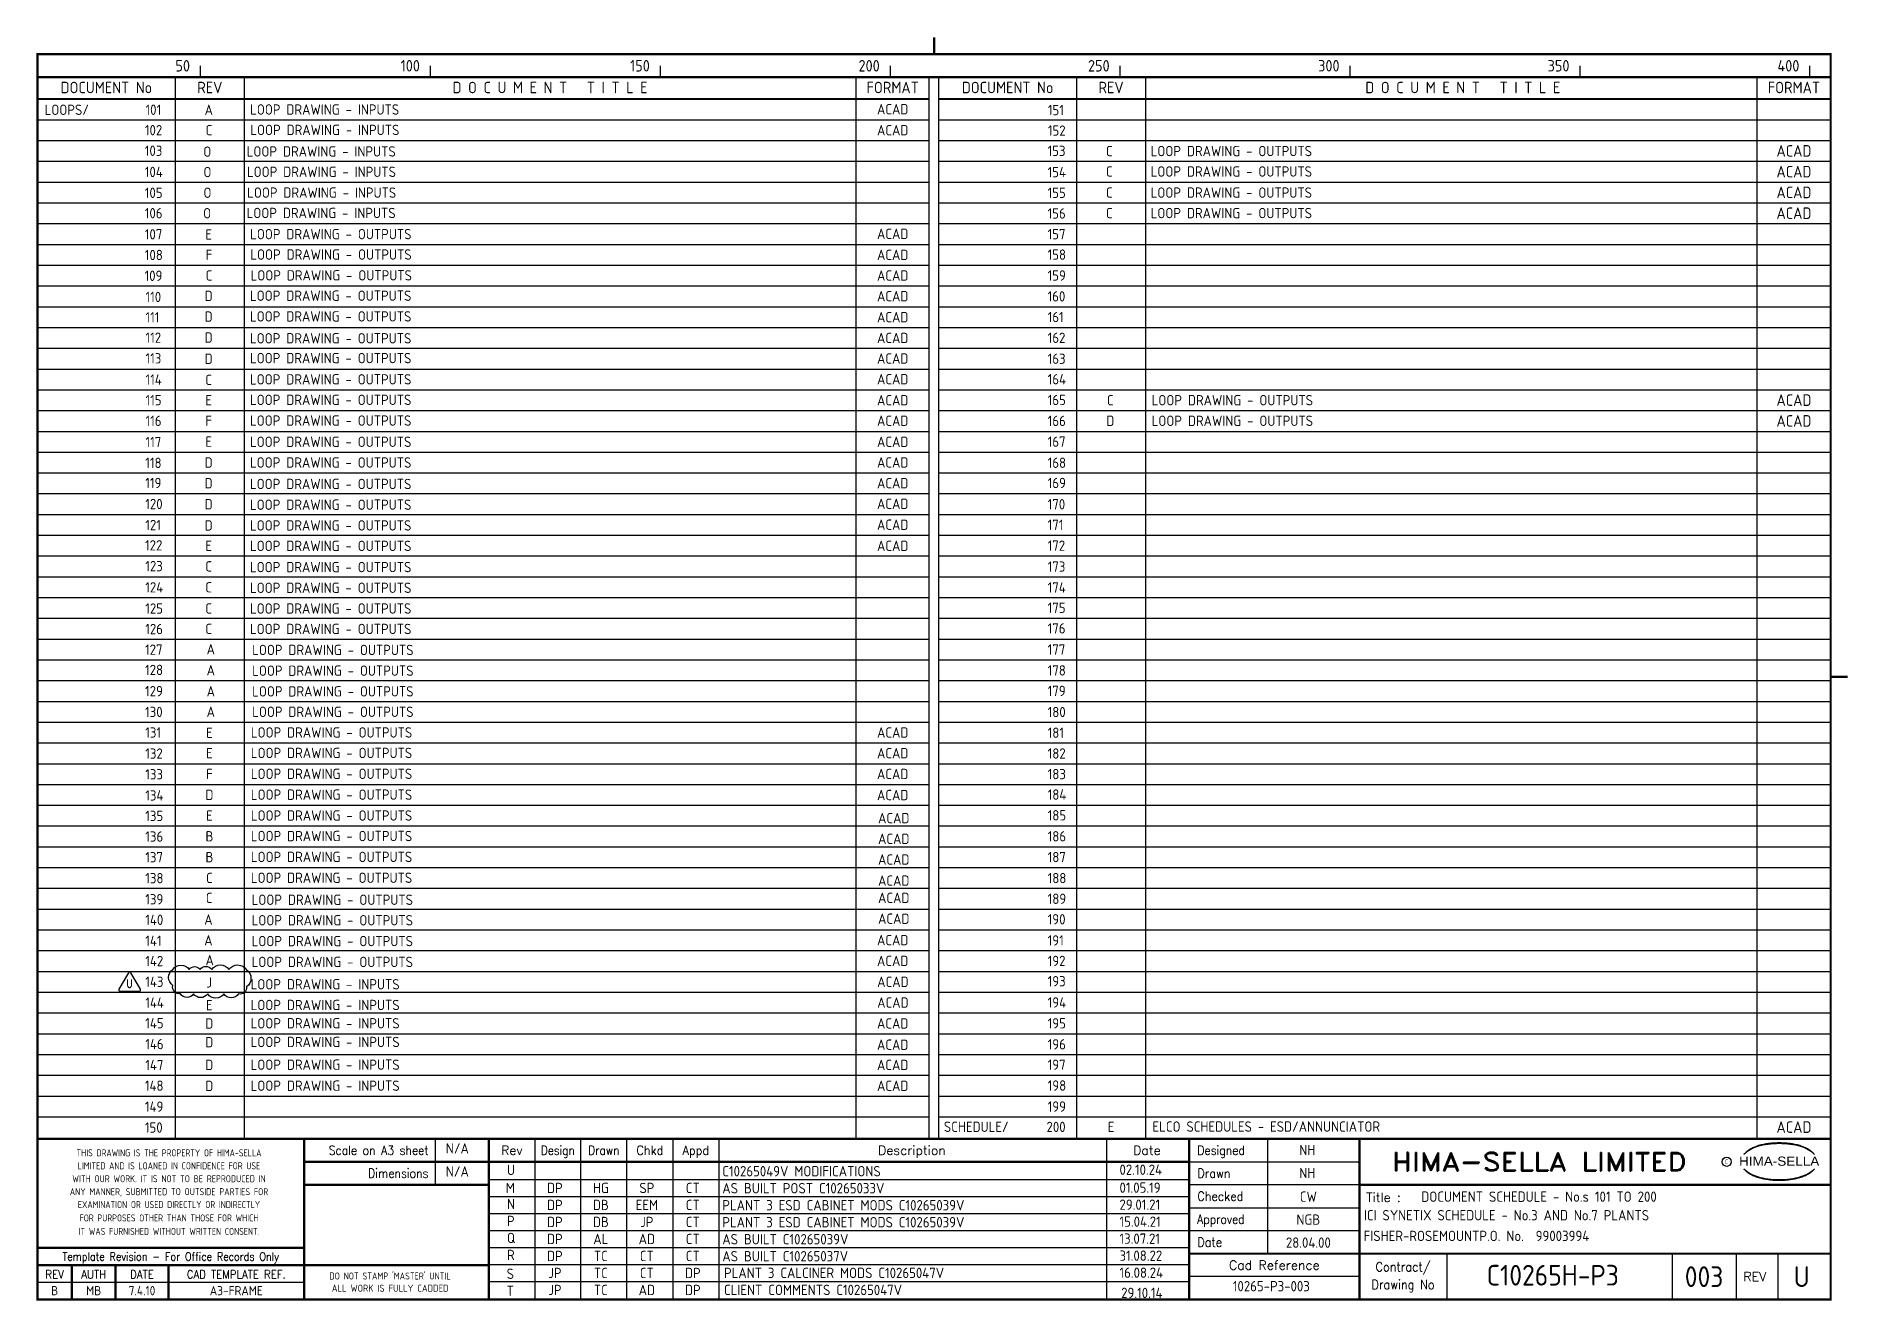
# Model space of a CAD drawing. Extents: x 14 to 408, y 0 to 275.
import ezdxf
from ezdxf.enums import TextEntityAlignment as Align

# ---------------------------------------------------------------- set-up
doc = ezdxf.new("R2010")
doc.units = 0
doc.header["$LTSCALE"] = 0.25
doc.header["$MEASUREMENT"] = 0
doc.layers.get('0').update_dxf_attribs({"color": 41, "linetype": 'CONTINUOUS'})
for name, color, linetype in [('00-DRG_FRAME', 12, 'CONTINUOUS'), ('02-TEXT', 2, 'CONTINUOUS'), ('03-DOC_LIST_101-200', 7, 'CONTINUOUS'), ('051-TEXT', 2, 'CONTINUOUS')]:
    doc.layers.add(name, color=color, linetype=linetype)
doc.styles.add('ARIAL', font='arial.ttf', dxfattribs={"height": 2.5})
doc.styles.add('ISO', font='iso.shx')
doc.styles.add('ROMAND', font='ROMAND')
doc.styles.add('ROMANS', font='romans.shx', dxfattribs={"width": 0.8})

msp = doc.modelspace()

# ---------------------------------------------------------------- texts
at = {"layer": '00-DRG_FRAME', "style": 'ISO'}
for s, p in [('50', (47.69, 267.75)), ('100', (97.69, 267.75)), ('150', (147.69, 267.75)), ('200', (197.69, 267.75)), ('250', (247.69, 267.75)), ('300', (297.69, 267.75)), ('350', (347.69, 267.75)), ('400', (397.69, 267.75))]:
    msp.add_text(s, height=2.5, dxfattribs=at).set_placement(p, align=Align.RIGHT)
at = {"layer": '00-DRG_FRAME', "color": 3, "style": 'ISO'}
for s, width, p in [('THIS DRAWING IS THE PROPERTY OF HIMA-SELLA', 0.9, (43.12, 32.44)), ("DO NOT STAMP 'MASTER' UNTIL", 0.95, (91.21, 5.79))]:
    msp.add_text(s, height=1.53, dxfattribs=dict(at, width=width)).set_placement(p, align=Align.MIDDLE)
at = {"layer": '00-DRG_FRAME', "color": 4, "style": 'ROMAND', "width": 0.87}
for s, p in [('Scale on A3 sheet', (99.54, 32)), ('Dimensions', (99.54, 27.01))]:
    msp.add_text(s, height=2, dxfattribs=at).set_placement(p, align=Align.RIGHT)
at = {"layer": '00-DRG_FRAME', "color": 4, "style": 'ROMAND'}
for s, p in [('Rev', (117.7, 32)), ('Description', (204.69, 32)), ('Date', (255.79, 32))]:
    msp.add_text(s, height=2, dxfattribs=at).set_placement(p, align=Align.CENTER)
for s, width, p in [('Design', 0.85, (127.7, 32)), ('Drawn', 0.85, (137.7, 32)), ('Chkd', 0.9, (147.7, 32)), ('Appd', 0.9, (157.7, 32))]:
    msp.add_text(s, height=2, dxfattribs=dict(at, width=width)).set_placement(p, align=Align.CENTER)
for s, width, p in [('Designed', 0.87, (266.75, 32)), ('Drawn', 0.9, (266.75, 27)), ('Checked', 0.9, (266.75, 22)), ('Approved', 0.85, (266.75, 17)), ('Date', 0.9, (266.75, 12))]:
    msp.add_text(s, height=2, dxfattribs=dict(at, width=width)).set_placement(p)
at = {"layer": '00-DRG_FRAME', "style": 'ROMAND', "width": 1.15}
msp.add_text('HIMA-SELLA LIMITED', height=4, dxfattribs=at).set_placement((341.1, 30.5), align=Align.MIDDLE)
at = {"layer": '00-DRG_FRAME', "style": 'ARIAL', "width": 1.05}
msp.add_text('HIMA-SELLA', height=2, dxfattribs=at).set_placement((393.3, 29.63), align=Align.CENTER)
at = {"layer": '00-DRG_FRAME', "color": 3, "style": 'ISO'}
for s, width, p in [('LIMITED AND IS LOANED IN CONFIDENCE FOR USE', 0.9, (43.12, 29.62)), ('ANY MANNER, SUBMITTED TO OUTSIDE PARTIES FOR', 0.87, (43.12, 23.99)), ('WITH OUR WORK. IT IS NOT TO BE REPRODUCED IN', 0.87, (43.12, 26.81)), ('EXAMINATION OR USED DIRECTLY OR INDIRECTLY', 0.9, (43.12, 21.18)), ('IT WAS FURNISHED WITHOUT WRITTEN CONSENT.', 0.9, (43.12, 15.35)), ('FOR PURPOSES OTHER THAN THOSE FOR WHICH', 0.9, (43.12, 18.27))]:
    msp.add_text(s, height=1.53, dxfattribs=dict(at, width=width)).set_placement(p, align=Align.MIDDLE_CENTER)
at = {"layer": '00-DRG_FRAME', "color": 3, "style": 'ISO', "width": 0.9}
msp.add_text('C', height=1, dxfattribs=at).set_placement((381.84, 30), align=Align.CENTER)
at = {"layer": '00-DRG_FRAME', "color": 4, "style": 'ROMAND'}
msp.add_text('Title :', height=2, dxfattribs=at).set_placement((303.5, 21.75))
for s, height, width, p in [('Template Revision - For Office Records Only', 1.8, 0.85, (43.5, 9.62)), ('Contract/', 2, 0.9, (311.5, 7.5)), ('REV', 1.8, 0.9, (18.25, 6)), ('AUTH', 1.8, 0.9, (26.75, 6)), ('DATE', 1.8, 0.9, (37.25, 6)), ('CAD TEMPLATE REF.', 1.8, 0.9, (57.75, 6)), ('Drawing No', 2, 0.9, (311.5, 3.5))]:
    msp.add_text(s, height=height, dxfattribs=dict(at, width=width)).set_placement(p, align=Align.MIDDLE)
for s, p in [('Cad Reference', (283.5, 8)), ('REV', (388, 5.5))]:
    msp.add_text(s, height=2, dxfattribs=at).set_placement(p, align=Align.MIDDLE)
at = {"layer": '00-DRG_FRAME', "color": 41, "style": 'ISO'}
for s, p in [('B', (18.25, 1.45)), ('MB', (26.75, 1.45)), ('7.4.10', (37.25, 1.45)), ('A3-FRAME', (57.75, 1.45))]:
    msp.add_text(s, height=2, dxfattribs=at).set_placement(p, align=Align.CENTER)
at = {"layer": '00-DRG_FRAME', "color": 3, "style": 'ISO'}
msp.add_text('ALL WORK IS FULLY CADDED', height=1.53, dxfattribs=at).set_placement((91.21, 2.98), align=Align.MIDDLE_CENTER)
at = {"layer": '02-TEXT', "color": 2, "style": 'ROMANS', "width": 0.8}
msp.add_text('U', height=1.8, dxfattribs=at).set_placement((34.53, 69.28), align=Align.MIDDLE)
at = {"layer": '03-DOC_LIST_101-200', "style": 'ISO'}
for s, height, p in [('DOCUMENT No', 2.5, (29.5, 263.02)), ('REV', 2.5, (52, 263.02)), ('D O C U M E N T   T I T L E', 2.5, (126, 263.02)), ('FORMAT', 2.5, (200.5, 263.02)), ('DOCUMENT No', 2.5, (225.5, 263.02)), ('REV', 2.5, (248, 263.02)), ('D O C U M E N T   T I T L E', 2.5, (324.5, 263.02)), ('FORMAT', 2.5, (396.5, 263.02)), ('A', 2.25, (51.77, 258.3)), ('ACAD', 2.25, (200.51, 258.42)), ('C', 2.25, (51.81, 253.87)), ('ACAD', 2.25, (200.51, 253.85)), ('O', 2.25, (51.45, 249.19)), ('C', 2.25, (247.61, 249.32)), ('ACAD', 2.5, (396.5, 249.23)), ('O', 2.25, (51.49, 244.75)), ('C', 2.25, (247.61, 244.87)), ('ACAD', 2.5, (396.5, 244.71)), ('O', 2.25, (51.49, 240.25)), ('C', 2.25, (247.61, 240.28)), ('ACAD', 2.5, (396.5, 240.19)), ('O', 2.25, (51.42, 235.79)), ('C', 2.25, (247.61, 235.82)), ('ACAD', 2.5, (396.5, 235.67)), ('E', 2.25, (51.77, 231.18)), ('ACAD', 2.25, (200.51, 231.3)), ('F', 2.25, (51.81, 226.75)), ('ACAD', 2.25, (200.51, 226.73)), ('C', 2.25, (51.81, 222.24)), ('ACAD', 2.25, (200.51, 222.22)), ('D', 2.25, (51.74, 217.79)), ('ACAD', 2.25, (200.51, 217.74)), ('D', 2.25, (51.74, 213.29)), ('ACAD', 2.25, (200.51, 213.17)), ('D', 2.25, (51.74, 208.73)), ('ACAD', 2.25, (200.51, 208.64)), ('D', 2.25, (51.74, 204.12)), ('ACAD', 2.25, (200.51, 204.16)), ('C', 2.25, (51.74, 199.52)), ('ACAD', 2.25, (200.51, 199.67)), ('E', 2.25, (51.74, 195.07)), ('ACAD', 2.25, (200.51, 195.08)), ('C', 2.25, (247.83, 195.1)), ('ACAD', 2.5, (396.5, 194.99)), ('F', 2.25, (51.74, 190.63)), ('ACAD', 2.25, (200.51, 190.63)), ('D', 2.25, (247.83, 190.62)), ('ACAD', 2.5, (396.5, 190.47)), ('E', 2.25, (51.74, 186.07)), ('ACAD', 2.25, (200.51, 186.05)), ('D', 2.25, (51.74, 181.52)), ('ACAD', 2.25, (200.51, 181.56)), ('D', 2.25, (51.74, 177.02)), ('ACAD', 2.25, (200.51, 177.04)), ('D', 2.25, (51.74, 172.46)), ('ACAD', 2.25, (200.51, 172.56)), ('D', 2.25, (51.74, 167.86)), ('ACAD', 2.25, (200.51, 168.01)), ('E', 2.25, (51.74, 163.42)), ('ACAD', 2.25, (200.51, 163.42)), ('C', 2.25, (51.74, 158.94)), ('C', 2.25, (51.74, 154.38)), ('C', 2.25, (51.74, 149.78)), ('C', 2.25, (51.74, 145.34)), ('A', 2.25, (52.21, 140.91)), ('A', 2.25, (52.21, 136.35)), ('A', 2.25, (52.21, 131.75)), ('A', 2.25, (52.21, 127.3)), ('E', 2.25, (51.92, 122.74)), ('ACAD', 2.25, (200.51, 122.79)), ('E', 2.25, (51.92, 118.28)), ('ACAD', 2.25, (200.51, 118.28)), ('F', 2.25, (51.92, 113.75)), ('ACAD', 2.25, (200.51, 113.76)), ('D', 2.25, (51.92, 109.21)), ('ACAD', 2.25, (200.51, 109.18)), ('E', 2.25, (51.92, 104.69)), ('ACAD', 2.25, (200.74, 104.16)), ('B', 2.25, (51.92, 100.2)), ('ACAD', 2.25, (200.74, 99.65)), ('B', 2.25, (51.92, 95.67)), ('ACAD', 2.25, (200.74, 95.14)), ('C', 2.25, (51.92, 91.13)), ('ACAD', 2.25, (200.74, 90.55)), ('C', 2.25, (51.86, 86.79)), ('ACAD', 2.25, (200.74, 86.8)), ('A', 2.25, (51.69, 82.08)), ('ACAD', 2.25, (200.74, 82.27)), ('A', 2.25, (51.69, 77.56)), ('ACAD', 2.25, (200.51, 77.61)), ('A', 2.25, (51.97, 73.24)), ('ACAD', 2.25, (200.51, 73.08)), ('J', 2.25, (51.87, 68.41)), ('ACAD', 2.25, (200.55, 68.54)), ('E', 2.25, (51.87, 63.44)), ('ACAD', 2.25, (200.55, 64.01)), ('D', 2.25, (51.87, 59.46)), ('ACAD', 2.25, (200.51, 59.48)), ('D', 2.25, (51.87, 55.39)), ('ACAD', 2.25, (200.51, 54.85)), ('D', 2.25, (51.87, 50.45)), ('ACAD', 2.25, (200.51, 50.44)), ('D', 2.25, (51.87, 45.88)), ('ACAD', 2.25, (200.51, 45.91)), ('E', 2.25, (248.01, 36.97)), ('ACAD', 2.5, (396.5, 36.79))]:
    msp.add_text(s, height=height, dxfattribs=at).set_placement(p, align=Align.CENTER)
for s, p in [('LOOPS/', (16.07, 258.3)), ('101', (38.01, 258.3)), ('LOOP DRAWING - INPUTS', (60.77, 258.36)), ('151', (234.25, 258.24)), ('102', (37.87, 253.86)), ('LOOP DRAWING - INPUTS', (60.81, 253.92)), ('152', (234.25, 253.77)), ('103', (37.86, 249.38)), ('LOOP DRAWING - INPUTS', (60.03, 249.24)), ('153', (234.19, 249.36)), ('LOOP DRAWING - OUTPUTS', (256.61, 249.32)), ('104', (37.86, 244.78)), ('LOOP DRAWING - INPUTS', (60.07, 244.8)), ('154', (234.19, 244.74)), ('LOOP DRAWING - OUTPUTS', (256.61, 244.87)), ('105', (37.86, 240.23)), ('LOOP DRAWING - INPUTS', (60.12, 240.27)), ('155', (234.19, 240.24)), ('LOOP DRAWING - OUTPUTS', (256.61, 240.28)), ('106', (37.86, 235.8)), ('LOOP DRAWING - INPUTS', (60, 235.84)), ('156', (234.19, 235.74)), ('LOOP DRAWING - OUTPUTS', (256.61, 235.82)), ('107', (37.86, 231.2)), ('LOOP DRAWING - OUTPUTS', (60.77, 231.24)), ('157', (234.19, 231.24)), ('108', (37.86, 226.7)), ('LOOP DRAWING - OUTPUTS', (60.81, 226.8)), ('158', (234.19, 226.78)), ('109', (37.8, 222.17)), ('LOOP DRAWING - OUTPUTS', (60.86, 222.27)), ('159', (234.19, 222.24)), ('110', (38.01, 217.58)), ('LOOP DRAWING - OUTPUTS', (60.74, 217.84)), ('160', (234.19, 217.7)), ('111', (38.01, 213.14)), ('LOOP DRAWING - OUTPUTS', (60.74, 213.34)), ('161', (234.21, 213.2)), ('112', (38.01, 208.71)), ('LOOP DRAWING - OUTPUTS', (60.74, 208.57)), ('162', (234.21, 208.68)), ('113', (38.01, 204.21)), ('LOOP DRAWING - OUTPUTS', (60.74, 204.26)), ('163', (234.21, 204.13)), ('114', (38.01, 199.6)), ('LOOP DRAWING - OUTPUTS', (60.74, 199.64)), ('164', (234.21, 199.67)), ('115', (38.01, 195.11)), ('LOOP DRAWING - OUTPUTS', (60.74, 195.18)), ('165', (234.21, 195.15)), ('LOOP DRAWING - OUTPUTS', (256.83, 195.1)), ('116', (38.01, 190.61)), ('LOOP DRAWING - OUTPUTS', (60.74, 190.67)), ('166', (234.21, 190.6)), ('LOOP DRAWING - OUTPUTS', (256.83, 190.62)), ('117', (38.01, 186)), ('LOOP DRAWING - OUTPUTS', (60.74, 186.05)), ('167', (234.21, 186.08)), ('118', (37.95, 181.46)), ('LOOP DRAWING - OUTPUTS', (60.74, 181.54)), ('168', (234.21, 181.49)), ('119', (37.95, 177.09)), ('LOOP DRAWING - OUTPUTS', (60.74, 176.87)), ('169', (234.21, 177.09)), ('120', (37.95, 172.51)), ('LOOP DRAWING - OUTPUTS', (60.74, 172.36)), ('170', (234.21, 172.46)), ('121', (37.95, 167.93)), ('LOOP DRAWING - OUTPUTS', (60.74, 167.85)), ('171', (234.21, 167.99)), ('122', (37.91, 163.52)), ('LOOP DRAWING - OUTPUTS', (60.74, 163.4)), ('172', (234.21, 163.45)), ('123', (37.95, 158.99)), ('LOOP DRAWING - OUTPUTS', (60.74, 158.79)), ('173', (234.21, 158.88)), ('124', (37.95, 154.38)), ('LOOP DRAWING - OUTPUTS', (60.74, 154.28)), ('174', (234.21, 154.35)), ('125', (37.95, 149.77)), ('LOOP DRAWING - OUTPUTS', (60.74, 149.77)), ('175', (234.21, 149.93)), ('126', (37.95, 145.31)), ('LOOP DRAWING - OUTPUTS', (60.74, 145.32)), ('176', (234.21, 145.45)), ('127', (37.91, 140.82)), ('LOOP DRAWING - OUTPUTS', (61.21, 140.75)), ('177', (234.21, 140.85)), ('128', (37.91, 136.4)), ('LOOP DRAWING - OUTPUTS', (61.21, 136.24)), ('178', (234.21, 136.3)), ('129', (37.91, 131.79)), ('179', (234.21, 131.84)), ('LOOP DRAWING - OUTPUTS', (61.21, 131.74)), ('130', (37.91, 127.26)), ('LOOP DRAWING - OUTPUTS', (61.21, 127.29)), ('180', (234.21, 127.24)), ('131', (37.95, 122.79)), ('LOOP DRAWING - OUTPUTS', (60.92, 122.8)), ('181', (234.21, 122.74)), ('132', (37.95, 118.2)), ('LOOP DRAWING - OUTPUTS', (60.92, 118.34)), ('182', (234.21, 118.22)), ('133', (37.95, 113.69)), ('LOOP DRAWING - OUTPUTS', (60.92, 113.8)), ('183', (234.21, 113.74)), ('134', (37.95, 109.1)), ('LOOP DRAWING - OUTPUTS', (60.92, 109.26)), ('184', (234.21, 109.28)), ('135', (37.95, 104.63)), ('LOOP DRAWING - OUTPUTS', (60.92, 104.72)), ('185', (234.21, 104.77)), ('LOOP DRAWING - OUTPUTS', (60.92, 100.26)), ('136', (37.96, 100.15)), ('186', (234.21, 100.2)), ('137', (37.96, 95.64)), ('LOOP DRAWING - OUTPUTS', (60.92, 95.72)), ('187', (234.21, 95.68)), ('138', (37.96, 91.09)), ('LOOP DRAWING - OUTPUTS', (60.92, 91.18)), ('188', (234.21, 91.11)), ('139', (37.96, 86.5)), ('LOOP DRAWING - OUTPUTS', (61.09, 86.39)), ('189', (234.21, 86.6)), ('140', (37.96, 82.03)), ('LOOP DRAWING - OUTPUTS', (61.09, 81.93)), ('190', (234.21, 82.14)), ('141', (37.96, 77.47)), ('LOOP DRAWING - OUTPUTS', (61.09, 77.4)), ('191', (234.21, 77.54)), ('142', (37.96, 73.06)), ('LOOP DRAWING - OUTPUTS', (61.09, 72.86)), ('192', (234.21, 73.08)), ('143', (37.96, 68.55)), ('LOOP DRAWING - INPUTS', (60.87, 68)), ('193', (234.21, 68.67)), ('144', (37.96, 64)), ('LOOP DRAWING - INPUTS', (60.87, 63.49)), ('194', (234.21, 64.04)), ('145', (37.96, 59.54)), ('LOOP DRAWING - INPUTS', (60.87, 59.51)), ('195', (234.21, 59.5)), ('146', (37.96, 54.99)), ('LOOP DRAWING - INPUTS', (60.87, 55.44)), ('196', (234.21, 54.93)), ('147', (37.96, 50.43)), ('LOOP DRAWING - INPUTS', (60.87, 50.5)), ('197', (234.21, 50.5)), ('148', (37.87, 45.93)), ('LOOP DRAWING - INPUTS', (60.87, 45.93)), ('198', (234.21, 45.96)), ('149', (37.87, 41.37)), ('199', (234.21, 41.39)), ('150', (37.87, 36.82)), ('SCHEDULE/', (211.63, 36.99)), ('200', (233.96, 36.96)), ('ELCO SCHEDULES - ESD/ANNUNCIATOR', (257.01, 37.03))]:
    msp.add_text(s, height=2.25, dxfattribs=at).set_placement(p)
at = {"layer": '03-DOC_LIST_101-200', "color": 2, "style": 'ISO'}
for s, p in [('C10265049V MODIFICATIONS', (163.45, 27.32)), ('02.10.24', (249.83, 27.65)), ('AS BUILT POST C10265033V', (163.45, 23.62)), ('01.05.19', (249.83, 23.74)), ('N', (116.62, 20.2)), ('PLANT 3 ESD CABINET MODS C10265039V', (163.45, 19.92)), ('29.01.21', (249.83, 20.04)), ('P', (116.62, 16.5)), ('PLANT 3 ESD CABINET MODS C10265039V', (163.45, 16.22)), ('15.04.21', (249.83, 16.34)), ('Q', (116.62, 12.8)), ('AS BUILT C10265039V ', (163.45, 12.52)), ('13.07.21', (249.83, 12.64)), ('R', (116.62, 9.1)), ('AS BUILT C10265037V', (163.45, 8.82)), ('31.08.22', (249.83, 8.94)), ('S', (116.55, 5)), ('PLANT 3 CALCINER MODS C10265047V', (163.82, 5.19)), ('16.08.24', (249.83, 5.24)), ('T', (116.55, 1.3)), ('CLIENT COMMENTS C10265047V', (163.82, 1.49)), ('29.10.14', (250.2, 0.84))]:
    msp.add_text(s, height=2.25, dxfattribs=at).set_placement(p)
for tag, p in [('NH', (290.68, 31.92)), ('U', (117.49, 27.59)), ('NH', (290.68, 26.92)), ('M', (117.35, 23.67)), ('DP', (127.04, 23.67)), ('', (127.1, 27.33)), ('HG', (137.04, 23.67)), ('', (137.1, 27.33)), ('SP', (147.04, 23.67)), ('', (147.1, 27.33)), ('CT', (157.04, 23.67)), ('', (157.1, 27.33)), ('CW', (290.91, 21.78)), ('DP', (127.04, 19.97)), ('DB', (137.04, 19.97)), ('EEM', (147.04, 19.97)), ('CT', (157.04, 19.97)), ('DP', (127.04, 16.27)), ('DB', (137.04, 16.27)), ('JP', (147.04, 16.27)), ('CT', (157.04, 16.27)), ('NGB', (290.91, 16.78)), ('DP', (127.04, 12.57)), ('AL', (137.04, 12.57)), ('AD', (147.04, 12.57)), ('CT', (157.04, 12.57)), ('28.04.00', (290.91, 11.78)), ('DP', (127.04, 8.87)), ('TC', (137.04, 8.87)), ('CT', (147.04, 8.87)), ('CT', (157.04, 8.87)), ('JP', (127.04, 5.17)), ('TC', (137.04, 5.17)), ('CT', (147.04, 5.17)), ('DP', (157.04, 5.17)), ('JP', (127.04, 1.47)), ('TC', (137.04, 1.47)), ('AD', (147.04, 1.47)), ('DP', (157.04, 1.47))]:
    msp.add_attdef(tag, text='0', height=2.25, dxfattribs=at).set_placement(p, align=Align.CENTER)

# ---------------------------------------------------------------- blocks, each defined once
blk = doc.blocks.new('A3-TITLE')
at = {"layer": '051-TEXT', "style": 'ISO'}
blk.add_attdef('TITLE_1', (315.46, 21.78), '', height=2.25, dxfattribs=at)
for tag, p in [('DRGNO', (376.96, 3.24)), ('REV.', (398.2, 3.24))]:
    blk.add_attdef(tag, text='', height=4.5, dxfattribs=at).set_placement(p, align=Align.CENTER)
blk = doc.blocks.new('A3-CONTRACT')
at = {"layer": '051-TEXT', "color": 41, "style": 'ISO'}
for tag, height, p in [('SCALE', 2.25, (106.71, 31.82)), ('DIMS', 2.25, (106.71, 26.8)), ('CAD-REF', 2.25, (283.73, 1.84)), ('CONTRACT', 4.5, (344.94, 3.1))]:
    blk.add_attdef(tag, text='', height=height, dxfattribs=at).set_placement(p, align=Align.CENTER)
for tag, p in [('TITLE_2', (303.86, 17.28)), ('TITLE_3', (303.79, 12.78))]:
    blk.add_attdef(tag, p, '', height=2.25, dxfattribs=at)

# ---------------------------------------------------------------- linework, layer by layer
msp.add_lwpolyline([(34.31, 71.64), (32.23, 68.04, 0.57735), (32.49, 67.59), (36.65, 67.59, 0.57735), (36.91, 68.04), (34.83, 71.64, 0.57735)], format="xyb", close=True)
at = {"color": 6}
msp.add_lwpolyline([(43.94, 72.36, -0.520567), (47.52, 72.36, -0.520567), (49.87, 72.36, -0.520567), (52.4, 72.36, -0.520567), (56.15, 72.36, -0.520567), (59.99, 72.28, -0.520567), (59.99, 68.58, -0.520567), (58.25, 67.02, -0.520567), (55.03, 67.02, -0.520567), (51.54, 67.02, -0.520567), (48.47, 67.02, -0.520567), (45.6, 67.02, -0.520567), (43.94, 68.89, -0.520567)], format="xyb", close=True, dxfattribs=at)
at = {"layer": '00-DRG_FRAME'}
for p, q in [((50, 266.5), (50, 269)), ((100, 266.5), (100, 269)), ((150, 266.5), (150, 269)), ((200, 266.5), (200, 269)), ((250, 266.5), (250, 269)), ((300, 266.5), (300, 269)), ((350, 266.5), (350, 269)), ((400, 266.5), (400, 269)), ((101.01, 35.5), (101.01, 25.5)), ((122.7, 35.5), (122.7, 0.5)), ((132.7, 0.5), (132.7, 35.5)), ((142.7, 0.5), (142.7, 35.5)), ((152.7, 35.5), (152.7, 0.5)), ((162.7, 35.5), (162.7, 0.5)), ((247, 35.5), (247, 0.5)), ((282, 35.5), (282, 10.5)), ((265, 30.5), (302, 30.5)), ((265, 26.59), (112.7, 26.59)), ((302, 25.5), (265, 25.5)), ((265, 22.89), (112.7, 22.89)), ((265, 20.5), (302, 20.5)), ((265, 19.19), (112.7, 19.19)), ((265, 15.49), (112.7, 15.49)), ((302, 15.5), (265, 15.5)), ((265, 11.79), (112.7, 11.79)), ((265, 8.09), (112.7, 8.09)), ((321, 10.5), (321, 0.5)), ((370, 10.5), (370, 0.5)), ((384, 0.5), (384, 10.5)), ((393, 10.5), (393, 0.5)), ((72.5, 4.25), (14.5, 4.25)), ((265, 4.39), (112.7, 4.39)), ((302, 5.5), (265, 5.5))]:
    msp.add_line(p, q, dxfattribs=at)
at = {"layer": '00-DRG_FRAME', "const_width": 0.5}
for points in [[(209.5, 271.5), (209.5, 275.18)], [(209.5, 271.5), (209.5, 275.18)], [(14.5, 266.5), (404.5, 266.5)], [(404.5, 136), (408.18, 136)], [(404.5, 35.5), (14.5, 35.5)], [(72.5, 0.5), (72.5, 35.5)], [(112.7, 0.5), (112.7, 35.5)], [(265, 35.5), (265, 0.5)], [(302, 0.5), (302, 35.5)], [(265, 30.5), (72.5, 30.5)], [(112.7, 25.5), (72.5, 25.5)], [(404.5, 25.5), (302, 25.5)], [(14.5, 11.75), (72.5, 11.75)], [(14.5, 8), (72.5, 8)], [(22, 0.5), (22, 8)], [(31.5, 0.5), (31.5, 8)], [(43, 0.5), (43, 8)], [(112.7, 8), (72.5, 8)], [(265, 10.5), (404.5, 10.5)]]:
    msp.add_lwpolyline(points, dxfattribs=at)
msp.add_lwpolyline([(14.5, 0.5), (404.5, 0.5), (404.5, 271.5), (14.5, 271.5)], close=True, dxfattribs=at)
at = {"layer": '00-DRG_FRAME', "color": 3}
msp.add_circle((381.88, 30.5), 1, dxfattribs=at)
for centre, radius, start, end in [((390.6, 26.83), 7.24, 106.0532, 133.5024), ((390.88, 27.01), 7.3, 130.419, 136.057), ((390.11, 28.1), 5.98, 122.244, 131.6154), ((389.75, 28.78), 5.21, 111.8206, 122.8668), ((391.78, 24.7), 9.76, 107.5931, 113.9452), ((393.1, 18.5), 15.94, 89.2698, 106.3911), ((392.1, 23.52), 10.99, 96.0146, 107.3203), ((393.29, 16.31), 18.28, 92.8917, 97.3734), ((393.24, 18.86), 15.73, 89.7805, 93.1738), ((393.36, 18.86), 15.73, 86.8262, 90.2195), ((393.51, 18.5), 15.94, 73.6089, 90.7302), ((393.31, 16.31), 18.28, 82.6266, 87.1083), ((394.51, 23.52), 10.99, 72.6797, 83.9854), ((394.83, 24.7), 9.76, 66.0548, 72.4069), ((396, 26.83), 7.24, 46.4976, 73.9468), ((396.85, 28.78), 5.21, 57.1332, 68.1794), ((396.49, 28.1), 5.98, 48.3846, 57.756), ((395.73, 27.01), 7.3, 43.943, 49.581), ((390.88, 34.04), 7.3, 223.943, 229.581), ((390.6, 34.23), 7.24, 226.4976, 253.9468), ((390.11, 32.96), 5.98, 228.3846, 237.756), ((389.75, 32.28), 5.21, 237.1332, 248.1794), ((396, 34.23), 7.24, 286.0532, 313.5024), ((396.85, 32.28), 5.21, 291.8206, 302.8668), ((396.49, 32.96), 5.98, 302.244, 311.6154), ((395.73, 34.04), 7.3, 310.419, 316.057), ((391.78, 36.36), 9.76, 246.0548, 252.4069), ((393.1, 42.56), 15.94, 253.6089, 270.7302), ((392.1, 37.54), 10.99, 252.6797, 263.9854), ((393.29, 44.75), 18.28, 262.6266, 267.1083), ((393.24, 42.19), 15.73, 266.8262, 270.2195), ((393.51, 42.56), 15.94, 269.2698, 286.3911), ((393.36, 42.19), 15.73, 269.7805, 273.1738), ((393.31, 44.75), 18.28, 272.8917, 277.3734), ((394.51, 37.54), 10.99, 276.0146, 287.3203), ((394.83, 36.36), 9.76, 287.5931, 293.9452)]:
    msp.add_arc(centre, radius, start, end, dxfattribs=at)
at = {"layer": '03-DOC_LIST_101-200', "color": 3}
for p, q in [((14.5, 257.25), (208.5, 257.25)), ((210.5, 257.25), (404.5, 257.25)), ((14.5, 252.73), (208.5, 252.73)), ((210.5, 252.73), (404.5, 252.73)), ((14.5, 248.21), (208.5, 248.21)), ((210.5, 248.21), (404.5, 248.21)), ((14.5, 243.69), (208.5, 243.69)), ((210.5, 243.69), (404.5, 243.69)), ((14.5, 239.17), (208.5, 239.17)), ((210.5, 239.17), (404.5, 239.17)), ((14.5, 234.65), (208.5, 234.65)), ((210.5, 234.65), (404.5, 234.65)), ((14.5, 230.13), (208.5, 230.13)), ((210.5, 230.13), (404.5, 230.13)), ((14.5, 225.61), (208.5, 225.61)), ((210.5, 225.61), (404.5, 225.61)), ((14.5, 221.09), (208.5, 221.09)), ((210.5, 221.09), (404.5, 221.09)), ((14.5, 216.57), (208.5, 216.57)), ((210.5, 216.57), (404.5, 216.57)), ((14.5, 212.05), (208.5, 212.05)), ((210.5, 212.05), (404.5, 212.05)), ((14.5, 207.53), (208.5, 207.53)), ((210.5, 207.53), (404.5, 207.53)), ((14.5, 203.01), (208.5, 203.01)), ((210.5, 203.01), (404.5, 203.01)), ((14.5, 198.49), (208.5, 198.49)), ((210.5, 198.49), (404.5, 198.49)), ((14.5, 193.97), (208.5, 193.97)), ((210.5, 193.97), (404.5, 193.97)), ((14.5, 189.45), (208.5, 189.45)), ((210.5, 189.45), (404.5, 189.45)), ((14.5, 184.93), (208.5, 184.93)), ((210.5, 184.93), (404.5, 184.93)), ((14.5, 180.41), (208.5, 180.41)), ((210.5, 180.41), (404.5, 180.41)), ((14.5, 175.89), (208.5, 175.89)), ((210.5, 175.89), (404.5, 175.89)), ((14.5, 171.37), (208.5, 171.37)), ((210.5, 171.37), (404.5, 171.37)), ((14.5, 166.85), (208.5, 166.85)), ((210.5, 166.85), (404.5, 166.85)), ((14.5, 162.33), (208.5, 162.33)), ((210.5, 162.33), (404.5, 162.33)), ((14.5, 157.81), (208.5, 157.81)), ((210.5, 157.81), (404.5, 157.81)), ((14.5, 153.29), (208.5, 153.29)), ((210.5, 153.29), (404.5, 153.29)), ((14.5, 148.77), (208.5, 148.77)), ((210.5, 148.77), (404.5, 148.77)), ((14.5, 144.25), (208.5, 144.25)), ((210.5, 144.25), (404.5, 144.25)), ((14.5, 139.73), (208.5, 139.73)), ((210.5, 139.73), (404.5, 139.73)), ((14.5, 135.21), (208.5, 135.21)), ((210.5, 135.21), (404.5, 135.21)), ((14.5, 130.69), (208.5, 130.69)), ((210.5, 130.69), (404.5, 130.69)), ((14.5, 126.17), (208.5, 126.17)), ((210.5, 126.17), (404.5, 126.17)), ((14.5, 121.65), (208.5, 121.65)), ((210.5, 121.65), (404.5, 121.65)), ((14.5, 117.13), (208.5, 117.13)), ((210.5, 117.13), (404.5, 117.13)), ((14.5, 112.61), (208.5, 112.61)), ((210.5, 112.61), (404.5, 112.61)), ((14.5, 108.09), (208.5, 108.09)), ((210.5, 108.09), (404.5, 108.09)), ((14.5, 103.57), (208.5, 103.57)), ((210.5, 103.57), (404.5, 103.57)), ((14.5, 99.05), (208.5, 99.05)), ((210.5, 99.05), (404.5, 99.05)), ((14.5, 94.53), (208.5, 94.53)), ((210.5, 94.53), (404.5, 94.53)), ((14.5, 90.01), (208.5, 90.01)), ((210.5, 90.01), (404.5, 90.01)), ((14.5, 85.49), (208.5, 85.49)), ((210.5, 85.49), (404.5, 85.49)), ((14.5, 80.97), (208.5, 80.97)), ((210.5, 80.97), (404.5, 80.97)), ((14.5, 76.45), (208.5, 76.45)), ((210.5, 76.45), (404.5, 76.45)), ((14.5, 71.93), (208.5, 71.93)), ((210.5, 71.93), (404.5, 71.93)), ((14.5, 67.41), (208.5, 67.41)), ((210.5, 67.41), (404.5, 67.41)), ((14.5, 62.89), (208.5, 62.89)), ((210.5, 62.89), (404.5, 62.89)), ((14.5, 58.37), (208.5, 58.37)), ((210.5, 58.37), (404.5, 58.37)), ((14.5, 53.85), (208.5, 53.85)), ((210.5, 53.85), (404.5, 53.85)), ((14.5, 49.33), (208.5, 49.33)), ((210.5, 49.33), (404.5, 49.33)), ((14.5, 44.81), (208.5, 44.81)), ((210.5, 44.81), (404.5, 44.81)), ((14.5, 40.29), (208.5, 40.29)), ((210.5, 40.29), (404.5, 40.29))]:
    msp.add_line(p, q, dxfattribs=at)
at = {"layer": '03-DOC_LIST_101-200'}
for points, const_width in [([(44.5, 35.5), (44.5, 266.48)], 0.3), ([(59.5, 266.5), (59.5, 35.49)], 0.3), ([(192.5, 266.51), (192.5, 35.5)], 0.3), ([(208.41, 266.51), (208.41, 35.5)], 0.3), ([(210.51, 266.51), (210.51, 35.5)], 0.3), ([(240.5, 35.48), (240.5, 266.49)], 0.3), ([(255.5, 266.49), (255.5, 35.5)], 0.3), ([(388.5, 266.51), (388.5, 35.49)], 0.3), ([(14.5, 261.77), (208.5, 261.77)], 0.5), ([(210.5, 261.77), (404.5, 261.77)], 0.5)]:
    msp.add_lwpolyline(points, dxfattribs=dict(at, const_width=const_width))

# ---------------------------------------------------------------- block references
at = {"layer": '00-DRG_FRAME'}
for name, p, values in [('A3-CONTRACT', (-0.88, 0.46), {'TITLE_2': 'ICI SYNETIX SCHEDULE - No.3 AND No.7 PLANTS', 'TITLE_3': 'FISHER-ROSEMOUNTP.O. No.  99003994', 'CAD-REF': '10265-P3-003', 'CONTRACT': 'C10265H-P3', 'SCALE': 'N/A', 'DIMS': 'N/A'}), ('A3-TITLE', (0, 0), {'TITLE_1': 'DOCUMENT SCHEDULE - No.s 101 TO 200', 'DRGNO': '003', 'REV.': 'U'})]:
    msp.add_blockref(name, p, dxfattribs=at).add_auto_attribs(values)

msp.set_redraw_order([(e.dxf.handle, doc.entitydb.next_handle()) for e in msp.query("TEXT MTEXT ATTDEF DIMENSION ARC_DIMENSION")])  # texts and dimensions are drawn at this point

doc.saveas('drawing.dxf')
